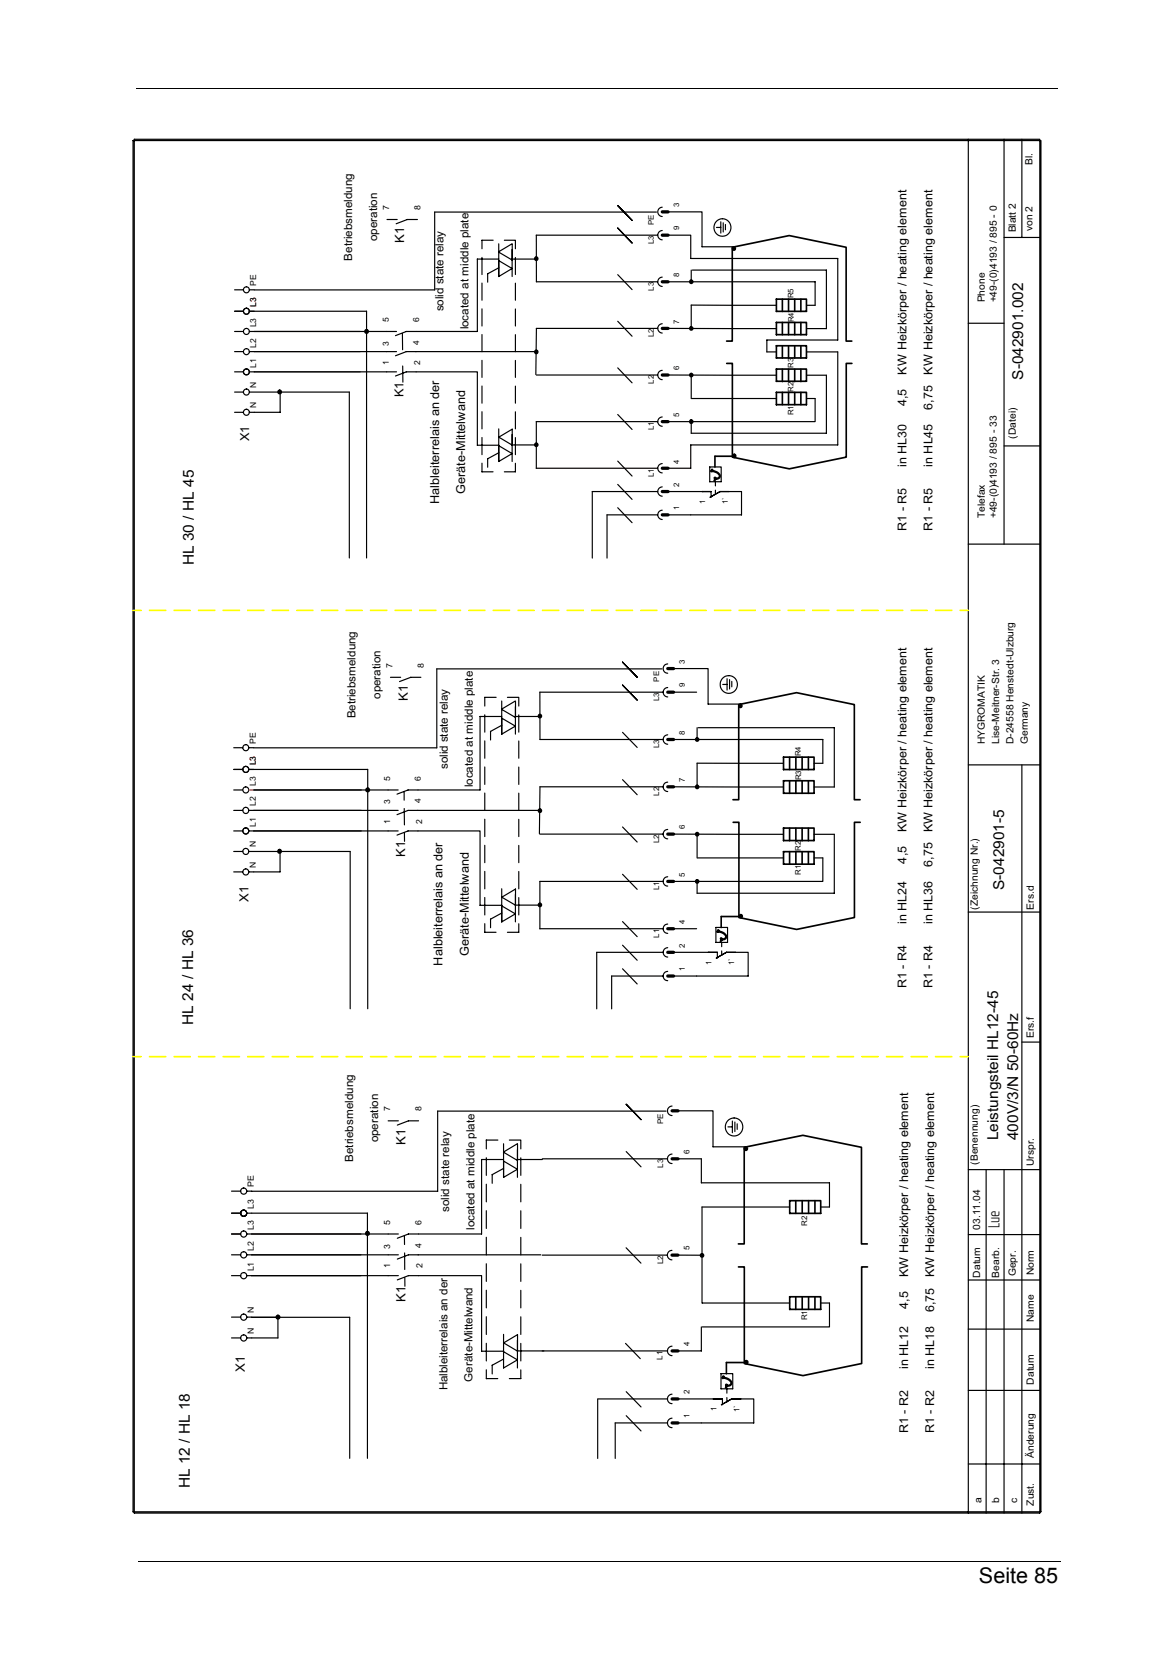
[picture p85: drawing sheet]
<svg xmlns="http://www.w3.org/2000/svg" width="210mm" height="297mm" viewBox="0 0 210 297" stroke-linecap="round" stroke-linejoin="round" font-family="sans-serif">
<defs><g id="words">
<text font-size="3.9" x="175.8" y="284.3">Seite 85</text>
<text font-size="3.2" x="179.5" y="220.6" transform="rotate(-90 179.5 220.6)">Lue</text>
<g font-size="2.7">
<text x="183.7" y="68.2" transform="rotate(-90 183.7 68.2)">S-042901.002</text>
<text x="34.8" y="101.5" transform="rotate(-90 34.8 101.5)">HL 30 / HL 45</text>
<text x="180.3" y="159.8" transform="rotate(-90 180.3 159.8)">S-042901-5</text>
<text x="34.7" y="184" transform="rotate(-90 34.7 184)">HL 24 / HL 36</text>
<text x="179.2" y="204.8" transform="rotate(-90 179.2 204.8)">Leistungsteil HL12-45</text>
<text x="182.8" y="204.8" transform="rotate(-90 182.8 204.8)">400V/3/N 50-60Hz</text>
<text x="34.1" y="267.3" transform="rotate(-90 34.1 267.3)">HL 12 / HL 18</text>
</g>
<g font-size="2.3">
<text x="72.6" y="43.7" transform="rotate(-90 72.6 43.7)">K1</text>
<text x="73.2" y="125.9" transform="rotate(-90 73.2 125.9)">K1</text>
<text x="72.7" y="153.8" transform="rotate(-90 72.7 153.8)">K1</text>
<text x="44.6" y="161.9" transform="rotate(-90 44.6 161.9)">X1</text>
<text x="72.8" y="205.5" transform="rotate(-90 72.8 205.5)">K1</text>
<text x="72.8" y="233.8" transform="rotate(-90 72.8 233.8)">K1</text>
<text x="43.9" y="246.4" transform="rotate(-90 43.9 246.4)">X1</text>
</g>
<g font-size="2.2">
<text x="72.4" y="71.3" transform="rotate(-90 72.4 71.3)">K1</text>
<text x="162.8" y="67.3" transform="rotate(-90 162.8 67.3)">KW Heizkörper / heating element</text>
<text x="167.4" y="67.3" transform="rotate(-90 167.4 67.3)">KW Heizkörper / heating element</text>
<text x="162.8" y="72.9" transform="rotate(-90 162.8 72.9)">4,5</text>
<text x="167.4" y="73.5" transform="rotate(-90 167.4 73.5)">6,75</text>
<text x="44.7" y="79.3" transform="rotate(-90 44.7 79.3)">X1</text>
<text x="162.8" y="83.8" transform="rotate(-90 162.8 83.8)">in HL30</text>
<text x="167.4" y="83.8" transform="rotate(-90 167.4 83.8)">in HL45</text>
<text x="83.6" y="88.7" transform="rotate(-90 83.6 88.7)">Geräte-Mittelwand</text>
<text x="78.8" y="90.5" transform="rotate(-90 78.8 90.5)">Halbleiterrelais an der</text>
<text x="162.8" y="95.3" transform="rotate(-90 162.8 95.3)">R1 - R5</text>
<text x="167.4" y="95.3" transform="rotate(-90 167.4 95.3)">R1 - R5</text>
<text x="162.8" y="149.4" transform="rotate(-90 162.8 149.4)">KW Heizkörper / heating element</text>
<text x="167.4" y="149.4" transform="rotate(-90 167.4 149.4)">KW Heizkörper / heating element</text>
<text x="162.8" y="155.1" transform="rotate(-90 162.8 155.1)">4,5</text>
<text x="167.4" y="155.7" transform="rotate(-90 167.4 155.7)">6,75</text>
<text x="162.8" y="166" transform="rotate(-90 162.8 166)">in HL24</text>
<text x="167.4" y="166" transform="rotate(-90 167.4 166)">in HL36</text>
<text x="79.5" y="173.4" transform="rotate(-90 79.5 173.4)">Halbleiterrelais an der</text>
<text x="84.2" y="171.6" transform="rotate(-90 84.2 171.6)">Geräte-Mittelwand</text>
<text x="162.8" y="177.5" transform="rotate(-90 162.8 177.5)">R1 - R4</text>
<text x="167.4" y="177.5" transform="rotate(-90 167.4 177.5)">R1 - R4</text>
<text x="163.1" y="229.3" transform="rotate(-90 163.1 229.3)">KW Heizkörper / heating element</text>
<text x="167.8" y="229.3" transform="rotate(-90 167.8 229.3)">KW Heizkörper / heating element</text>
<text x="163.1" y="235" transform="rotate(-90 163.1 235)">4,5</text>
<text x="167.8" y="235.6" transform="rotate(-90 167.8 235.6)">6,75</text>
<text x="163.1" y="245.9" transform="rotate(-90 163.1 245.9)">in HL12</text>
<text x="167.8" y="245.9" transform="rotate(-90 167.8 245.9)">in HL18</text>
<text x="163.1" y="257.4" transform="rotate(-90 163.1 257.4)">R1 - R2</text>
<text x="167.8" y="257.4" transform="rotate(-90 167.8 257.4)">R1 - R2</text>
</g>
<g font-size="2">
<text x="63.2" y="46.8" transform="rotate(-90 63.2 46.8)">Betriebsmeldung</text>
<text x="67.7" y="43.3" transform="rotate(-90 67.7 43.3)">operation</text>
<text x="79.6" y="55.9" transform="rotate(-90 79.6 55.9)">solid state relay</text>
<text x="84.1" y="59.2" transform="rotate(-90 84.1 59.2)">located at middle plate</text>
<text x="68.3" y="125.5" transform="rotate(-90 68.3 125.5)">operation</text>
<text x="63.8" y="129" transform="rotate(-90 63.8 129)">Betriebsmeldung</text>
<text x="80.4" y="138.1" transform="rotate(-90 80.4 138.1)">solid state relay</text>
<text x="84.9" y="141.4" transform="rotate(-90 84.9 141.4)">located at middle plate</text>
<text x="63.4" y="208.7" transform="rotate(-90 63.4 208.7)">Betriebsmeldung</text>
<text x="67.9" y="205.2" transform="rotate(-90 67.9 205.2)">operation</text>
<text x="80.7" y="217.7" transform="rotate(-90 80.7 217.7)">solid state relay</text>
<text x="85.2" y="220.9" transform="rotate(-90 85.2 220.9)">located at middle plate</text>
<text x="80.4" y="249.7" transform="rotate(-90 80.4 249.7)">Halbleiterrelais an der</text>
<text x="84.8" y="248.1" transform="rotate(-90 84.8 248.1)">Geräte-Mittelwand</text>
</g>
<g font-size="1.8">
<text x="185.4" y="29.6" transform="rotate(-90 185.4 29.6)">Bl.</text>
<text x="182.4" y="41.8" transform="rotate(-90 182.4 41.8)">Blatt 2</text>
<text x="185.4" y="41.5" transform="rotate(-90 185.4 41.5)">von 2</text>
<text x="176.9" y="54.3" transform="rotate(-90 176.9 54.3)">Phone</text>
<text x="179" y="54.3" transform="rotate(-90 179 54.3)">+49-(0)4193 / 895 - 0</text>
<text x="182.4" y="78.8" transform="rotate(-90 182.4 78.8)">(Datei)</text>
<text x="176.9" y="93.1" transform="rotate(-90 176.9 93.1)">Telefax</text>
<text x="179" y="93.1" transform="rotate(-90 179 93.1)">+49-(0)4193 / 895 - 33</text>
<text x="176.9" y="133.6" transform="rotate(-90 176.9 133.6)">HYGROMATIK</text>
<text x="179.4" y="133.6" transform="rotate(-90 179.4 133.6)">Lise-Meitner-Str. 3</text>
<text x="182" y="133.6" transform="rotate(-90 182 133.6)">D-24558 Henstedt-Ulzburg</text>
<text x="184.6" y="133.6" transform="rotate(-90 184.6 133.6)">Germany</text>
<text x="175.6" y="163.3" transform="rotate(-90 175.6 163.3)">(Zeichnung Nr.)</text>
<text x="185.6" y="163.4" transform="rotate(-90 185.6 163.4)">Ers.d</text>
<text x="185.6" y="186.5" transform="rotate(-90 185.6 186.5)">Ers.f</text>
<text x="175.6" y="209.2" transform="rotate(-90 175.6 209.2)">(Benennung)</text>
<text x="185.6" y="209.4" transform="rotate(-90 185.6 209.4)">Urspr.</text>
<text x="176" y="220.8" transform="rotate(-90 176 220.8)">03.11.04</text>
<text x="176" y="229.4" transform="rotate(-90 176 229.4)">Datum</text>
<text x="179.4" y="229.4" transform="rotate(-90 179.4 229.4)">Bearb.</text>
<text x="182.4" y="229.2" transform="rotate(-90 182.4 229.2)">Gepr.</text>
<text x="185.6" y="229" transform="rotate(-90 185.6 229)">Norm</text>
<text x="185.6" y="237.5" transform="rotate(-90 185.6 237.5)">Name</text>
<text x="185.6" y="248.7" transform="rotate(-90 185.6 248.7)">Datum</text>
<text x="185.6" y="261.8" transform="rotate(-90 185.6 261.8)">Änderung</text>
<text x="176.2" y="270" transform="rotate(-90 176.2 270)">a</text>
<text x="179.4" y="270" transform="rotate(-90 179.4 270)">b</text>
<text x="182.6" y="270" transform="rotate(-90 182.6 270)">c</text>
<text x="185.6" y="270.4" transform="rotate(-90 185.6 270.4)">Zust.</text>
</g>
<g font-size="1.5">
<text x="69.9" y="37.7" transform="rotate(-90 69.9 37.7)">7</text>
<text x="75.5" y="37.7" transform="rotate(-90 75.5 37.7)">8</text>
<text x="46" y="51.3" transform="rotate(-90 46 51.3)">PE</text>
<text x="46" y="58.8" transform="rotate(-90 46 58.8)">L3</text>
<text x="69.8" y="57.9" transform="rotate(-90 69.8 57.9)">5</text>
<text x="75.3" y="57.9" transform="rotate(-90 75.3 57.9)">6</text>
<text x="46" y="62.4" transform="rotate(-90 46 62.4)">L2</text>
<text x="69.8" y="65.5" transform="rotate(-90 69.8 65.5)">1</text>
<text x="69.8" y="62.1" transform="rotate(-90 69.8 62.1)">3</text>
<text x="75.3" y="61.9" transform="rotate(-90 75.3 61.9)">4</text>
<text x="75.4" y="65.5" transform="rotate(-90 75.4 65.5)">2</text>
<text x="46" y="69.7" transform="rotate(-90 46 69.7)">N</text>
<text x="46" y="66" transform="rotate(-90 46 66)">L1</text>
<text x="46" y="73.3" transform="rotate(-90 46 73.3)">N</text>
<text x="70.5" y="120" transform="rotate(-90 70.5 120)">7</text>
<text x="76.1" y="120" transform="rotate(-90 76.1 120)">8</text>
<text x="45.9" y="133.5" transform="rotate(-90 45.9 133.5)">PE</text>
<text x="45.9" y="141.1" transform="rotate(-90 45.9 141.1)">L3</text>
<text x="70.1" y="140.2" transform="rotate(-90 70.1 140.2)">5</text>
<text x="75.6" y="140.2" transform="rotate(-90 75.6 140.2)">6</text>
<text x="45.9" y="148.5" transform="rotate(-90 45.9 148.5)">L1</text>
<text x="45.9" y="144.8" transform="rotate(-90 45.9 144.8)">L2</text>
<text x="70.1" y="147.9" transform="rotate(-90 70.1 147.9)">1</text>
<text x="70.1" y="144.4" transform="rotate(-90 70.1 144.4)">3</text>
<text x="75.6" y="144.3" transform="rotate(-90 75.6 144.3)">4</text>
<text x="75.8" y="147.9" transform="rotate(-90 75.8 147.9)">2</text>
<text x="45.9" y="155.9" transform="rotate(-90 45.9 155.9)">N</text>
<text x="45.9" y="152.2" transform="rotate(-90 45.9 152.2)">N</text>
<text x="70.1" y="199.6" transform="rotate(-90 70.1 199.6)">7</text>
<text x="75.7" y="199.6" transform="rotate(-90 75.7 199.6)">8</text>
<text x="45.6" y="213.2" transform="rotate(-90 45.6 213.2)">PE</text>
<text x="45.6" y="220.9" transform="rotate(-90 45.6 220.9)">L3</text>
<text x="45.6" y="217.1" transform="rotate(-90 45.6 217.1)">L3</text>
<text x="70.1" y="219.9" transform="rotate(-90 70.1 219.9)">5</text>
<text x="75.7" y="219.9" transform="rotate(-90 75.7 219.9)">6</text>
<text x="45.6" y="224.6" transform="rotate(-90 45.6 224.6)">L2</text>
<text x="70.1" y="227.8" transform="rotate(-90 70.1 227.8)">1</text>
<text x="70.1" y="224.2" transform="rotate(-90 70.1 224.2)">3</text>
<text x="75.7" y="224.1" transform="rotate(-90 75.7 224.1)">4</text>
<text x="75.9" y="227.8" transform="rotate(-90 75.9 227.8)">2</text>
<text x="45.6" y="228.3" transform="rotate(-90 45.6 228.3)">L1</text>
<text x="45.6" y="239.5" transform="rotate(-90 45.6 239.5)">N</text>
<text x="45.6" y="235.8" transform="rotate(-90 45.6 235.8)">N</text>
</g>
<g font-size="1.5" fill="#f00">
<text x="46" y="55.2" transform="rotate(-90 46 55.2)">L3</text>
<text x="45.9" y="137.5" transform="rotate(-90 45.9 137.5)">L3</text>
</g>
<g font-size="1.4">
<text x="117.4" y="40.4" transform="rotate(-90 117.4 40.4)">PE</text>
<text x="122" y="41.4" transform="rotate(-90 122 41.4)">9</text>
<text x="122" y="37.2" transform="rotate(-90 122 37.2)">3</text>
<text x="117.4" y="43.8" transform="rotate(-90 117.4 43.8)">L3</text>
<text x="117.4" y="52.2" transform="rotate(-90 117.4 52.2)">L3</text>
<text x="122" y="49.8" transform="rotate(-90 122 49.8)">8</text>
<text x="142.5" y="53.6" transform="rotate(-90 142.5 53.6)">R5</text>
<text x="122" y="58.1" transform="rotate(-90 122 58.1)">7</text>
<text x="142.5" y="57.9" transform="rotate(-90 142.5 57.9)">R4</text>
<text x="117.4" y="60.5" transform="rotate(-90 117.4 60.5)">L2</text>
<text x="117.4" y="68.9" transform="rotate(-90 117.4 68.9)">L2</text>
<text x="122" y="66.5" transform="rotate(-90 122 66.5)">6</text>
<text x="142.5" y="70.3" transform="rotate(-90 142.5 70.3)">R2</text>
<text x="142.5" y="66" transform="rotate(-90 142.5 66)">R3</text>
<text x="117.4" y="77.3" transform="rotate(-90 117.4 77.3)">L1</text>
<text x="122" y="74.9" transform="rotate(-90 122 74.9)">5</text>
<text x="142.5" y="74.6" transform="rotate(-90 142.5 74.6)">R1</text>
<text x="122" y="83.3" transform="rotate(-90 122 83.3)">4</text>
<text x="117.4" y="85.7" transform="rotate(-90 117.4 85.7)">L1</text>
<text x="122" y="87.4" transform="rotate(-90 122 87.4)">2</text>
<text x="122" y="91.6" transform="rotate(-90 122 91.6)">1</text>
<text x="126.6" y="90.4" transform="rotate(-90 126.6 90.4)">1</text>
<text x="130.7" y="90.6" transform="rotate(-90 130.7 90.6)">1`</text>
<text x="123" y="119.2" transform="rotate(-90 123 119.2)">3</text>
<text x="118.3" y="125.9" transform="rotate(-90 118.3 125.9)">L3</text>
<text x="118.3" y="122.4" transform="rotate(-90 118.3 122.4)">PE</text>
<text x="123" y="123.5" transform="rotate(-90 123 123.5)">9</text>
<text x="123" y="131.9" transform="rotate(-90 123 131.9)">8</text>
<text x="118.3" y="134.4" transform="rotate(-90 118.3 134.4)">L3</text>
<text x="143.8" y="135.8" transform="rotate(-90 143.8 135.8)">R4</text>
<text x="118.3" y="142.9" transform="rotate(-90 118.3 142.9)">L2</text>
<text x="123" y="140.4" transform="rotate(-90 123 140.4)">7</text>
<text x="143.9" y="140.2" transform="rotate(-90 143.9 140.2)">R3</text>
<text x="123" y="148.9" transform="rotate(-90 123 148.9)">6</text>
<text x="118.3" y="151.4" transform="rotate(-90 118.3 151.4)">L2</text>
<text x="143.8" y="152.8" transform="rotate(-90 143.8 152.8)">R2</text>
<text x="118.3" y="159.9" transform="rotate(-90 118.3 159.9)">L1</text>
<text x="123" y="157.4" transform="rotate(-90 123 157.4)">5</text>
<text x="143.8" y="157.1" transform="rotate(-90 143.8 157.1)">R1</text>
<text x="123" y="165.9" transform="rotate(-90 123 165.9)">4</text>
<text x="118.3" y="168.4" transform="rotate(-90 118.3 168.4)">L1</text>
<text x="123" y="170.2" transform="rotate(-90 123 170.2)">2</text>
<text x="127.7" y="173.2" transform="rotate(-90 127.7 173.2)">1</text>
<text x="131.8" y="173.4" transform="rotate(-90 131.8 173.4)">1`</text>
<text x="123" y="174.4" transform="rotate(-90 123 174.4)">1</text>
<text x="119.1" y="201.9" transform="rotate(-90 119.1 201.9)">PE</text>
<text x="119.1" y="209.7" transform="rotate(-90 119.1 209.7)">L3</text>
<text x="123.8" y="207.2" transform="rotate(-90 123.8 207.2)">6</text>
<text x="144.9" y="220.2" transform="rotate(-90 144.9 220.2)">R2</text>
<text x="119.1" y="227" transform="rotate(-90 119.1 227)">L2</text>
<text x="123.8" y="224.5" transform="rotate(-90 123.8 224.5)">5</text>
<text x="144.9" y="237.1" transform="rotate(-90 144.9 237.1)">R1</text>
<text x="119" y="244.2" transform="rotate(-90 119 244.2)">L1</text>
<text x="123.8" y="241.7" transform="rotate(-90 123.8 241.7)">4</text>
<text x="123.8" y="250.4" transform="rotate(-90 123.8 250.4)">2</text>
<text x="123.8" y="254.7" transform="rotate(-90 123.8 254.7)">1</text>
<text x="128.6" y="253.4" transform="rotate(-90 128.6 253.4)">1</text>
<text x="132.8" y="253.6" transform="rotate(-90 132.8 253.6)">1`</text>
</g>
</g></defs>
<path d="M24.6 15.8v.2zM24.8 280.4l.1 .2z" fill="#000"/>
<path d="M24.6 15.9h165.3M24.9 280.5h165.6" fill="none" stroke="#000" stroke-width=".18"/>
<path d="M19.2 23.5h171.5v250h-171.5z" fill="#fff"/>
<g fill="none" stroke="#000" stroke-width=".21">
<path d="M69.5 39.4h1.8M75 39.4h-1.9l-2 .8M78 38.1h39.9M78 38.1v14h-32.4M110.9 36.9l2.6 2.7M118.9 37.2a.84 .84 0 0 0-.8 .8 .84 .84 0 0 0 .8 .9M119.9 38h6.2v6.3h5.8M129.4 39.8v2.1M173.9 25v246.7M180.3 25v72.7M183.5 25v17.6M42.1 59.5h1.6"/>
<path d="M42.1 52h1.6M42.1 55.9h1.6M44.8 59.5h26.4M44.8 55.9h21v44.3M44.8 52h.8M72.3 59.9v2.9M86.5 46.2v3.1M86.5 50.8v3.1M86.5 55.5v3.1M87.6 49.2v1.5M88.5 43.1h-2v1.6M89.5 46.8l2.4 1.4"/>
<path d="M89.6 46.5h-3.9v13h-12.8l-1.9 .8M89.6 43.8v5.9l2.4-1.5M89.6 48.1l-2.1 1.1M90.6 43.1h1.9v1.6M91.9 43.8l-2.4 1.5 2.4 1.4M91.9 46.5h4.4M92 43.9v5.8M92.5 46.2v3.1M92.5 50.9v3M92.5 55.5v3.1M96.3 59h21.8M96.3 50.6h21.8"/>
<path d="M96.3 59l-.1 8.3M110.9 57.7l2.6 2.7M110.9 49.3l2.6 2.7M110.9 41l2.6 2.6M118.1 42.2h-21.8v8.4M118.9 58.1a.84 .84 0 0 0-.8 .9 .84 .84 0 0 0 .8 .8M118.9 49.8a.84 .84 0 0 0-.8 .8 .84 .84 0 0 0 .8 .8M118.9 41.4a.84 .84 0 0 0-.8 .8 .84 .84 0 0 0 .8 .9M119.9 42.2h4.1v4.2h26.4v14.7h-12.7v2.1h1.7M119.9 59h19.5M119.9 50.6h26.5v4.2h-1.6M124.1 48.5v2.1"/>
<path d="M124.3 48.5h24.1v10.5h-3.6M124.4 50.3h.1M128.6 40.8h.8M129.9 40v1.7M130.3 40.3v1M139.4 54.8h-15.3v4.2M173.8 58.1h6.5M180.3 42.6h6.4M42.1 66.8h1.6M42.1 63.1h1.6M42.1 74h1.6M42.1 70.4h1.6"/>
<path d="M44.8 66.8h26.4M44.8 63.1h26.4M44.8 70.4h17.9v29.8M50.3 70.4v3.6h-5.5M72.3 65.7v2.9M74.7 66.8h11v13.2h3.9M74.7 66.8h-1.8l-1.9 .7M86.5 60.1v3.1M86.5 64.7v3.1M86.5 69.3v3.1M86.5 73.9v3.1M86.5 78.6v3.1"/>
<path d="M89.5 78.5l2.4 1.4h4.7M89.6 77v5.9l2.4-1.4M89.6 78.5l2.4-1.4v5.8M92.5 60.1v3.1M92.5 64.7v3.1M92.5 69.3v3.1M92.5 74v3M92.5 78.6v3.1M96 63.1h-23.1l-1.9 .8M96.3 62.9l.3 .3M96.3 67.3h21.8M110.9 66.1l2.6 2.7"/>
<path d="M110.9 74.4l2.6 2.7M118.1 75.7h-21.8v8.4M118.9 66.5a.84 .84 0 0 0-.8 .8 .84 .84 0 0 0 .8 .9M118.9 74.9a.84 .84 0 0 0-.8 .8 .84 .84 0 0 0 .8 .9M119.9 67.3l19.5 .1M124.1 67.4v4.2M124.1 75.7v2.1M124.2 71.6h15.2M144.8 71.6h1.6v4.1h-26.4M144.8 67.4h3.6v10.4h-24.3M144.8 63.2h5.6v16.7h-26.4v4.2M86.5 83.2v1.6l2-.1"/>
<path d="M87.6 82.4v1.5M89.5 80l2.4 1.5M89.6 81.3l-2.1 1.1M92.5 83.2v1.5h-1.9M96.3 84.1h21.8M110.9 82.8l2.6 2.7M110.9 91.2l2.6 2.7M110.9 87l2.6 2.7M118.1 88.3h-11.8v11.9M118.1 92.5h-9.1v7.7M118.9 83.3a.84 .84 0 0 0-.8 .8 .84 .84 0 0 0 .8 .8M118.9 91.6a.84 .84 0 0 0-.8 .9 .84 .84 0 0 0 .8 .8"/>
<path d="M118.9 87.4a.84 .84 0 0 0-.8 .9 .84 .84 0 0 0 .8 .8M119.9 84.1h4.1M120 88.3h7.7v1M127.4 86.5h2.1v-2.6h-2.1v2.6M128.5 86.5v.8M128.5 88v.8M129.3 88.3h3.8v4.2h-13.2M129.3 88.3l-1.8 1M173.8 97.7h12.9M180.3 80.1h6.4M111.8 118.9l2.6 2.7M119.9 119.2a.84 .84 0 0 0-.8 .9 .84 .84 0 0 0 .8 .8"/>
<path d="M42 134.3h1.6M42 138.2h1.6M44.7 138.2h21.3v43M44.7 134.3h.9M70.1 121.6h1.8M75.6 121.6h-1.9l-2 .8M87 128.4v3.1M87 133.1v3.1M87 137.7v3.2M89.1 125.2h-2.1v1.6M90.1 129l2.4 1.4M90.1 127.4l2.4 1.4"/>
<path d="M90.1 128.7h-3.9v13.2h-12.9l-2 .7M90.1 125.9v5.9l2.4-1.4M90.1 130.3l-2 1v1.6M91.1 125.2h2.1v1.6M92.5 125.9l-2.4 1.5M92.5 128.7h4.5M92.6 126l-.1 5.8M93.2 128.4v3.1M93.2 133.1v3.1M93.2 137.8v3.1M96.9 124.3h22.2M96.9 124.3v8.5h22.2"/>
<path d="M111.8 131.5l2.6 2.7M111.8 123l2.6 2.7M118.8 120.1h-40.4v14.2h-32.8M119.9 132a.85 .85 0 0 0-.8 .8 .85 .85 0 0 0 .8 .9M119.9 123.5a.85 .85 0 0 0-.8 .8 .85 .85 0 0 0 .8 .9M120.9 120.1h6.2v6.3h6M120.9 132.8h26.8v4.3h-1.5M120.9 124.3h4.2M125.2 130.7v2.1M125.4 130.7h24.4v10.6h-3.6M129.8 122.9h.8M130.6 121.9v2"/>
<path d="M131 122v1.7M131.4 122.4v.9M132.6 126.7l.4 .4M140.7 137.1h-15.5v4.2M173.9 137.4h12.8M183.5 137.4v134.3M42 149.2h1.6M42 145.5h1.6M42 141.9h1.6M42 156.6h1.6M42 152.9h1.6M44.7 149.2h26.8"/>
<path d="M44.7 145.5h26.8M44.7 152.9h18.2v28.3M45.6 141.9h25.9M50.3 152.9v3.7h-5.6M66.2 141.5l.2 .1M71.3 150l2-.8h12.9v13.4h3.9M72.6 142.2v1.5M72.6 145.2v2.9M72.6 149.6v1.5M87 142.4v3.2M87 147.1v3.1M87 151.8v3.1"/>
<path d="M87 156.5v3.1M90.1 159.6v6l2.4-1.5M93.2 142.4v3.2M93.2 147.1v3.1M93.2 151.8v3.1M93.2 156.5v3.1M96.7 145.5h-23.4l-2 .8M96.9 158.3h22.2M96.9 149.8h22.2M96.9 158.3v8.5M111.8 148.5l2.6 2.7M111.8 140l2.6 2.7"/>
<path d="M111.8 157l2.6 2.7M119.1 141.3h-22.2v8.4M119.9 149a.85 .85 0 0 0-.8 .8 .85 .85 0 0 0 .8 .9M119.9 140.5a.85 .85 0 0 0-.8 .8 .85 .85 0 0 0 .8 .9M119.9 157.5a.84 .84 0 0 0-.8 .8 .84 .84 0 0 0 .8 .8M120.9 141.3h19.8M120.9 149.8h11.8M124.9 141.4l.2 .3M125.2 149.8v4.3M125.2 158.3v2.1M125.3 154.1h15.4M125.4 149.5l.1 .1"/>
<path d="M132.7 149.8h8M146.2 154.1h1.5v4.2h-26.7M146.2 149.8h3.6v10.6h-24.6M87 161.2v3.1M87 165.9v1.5h2.1M90.1 162.7l2.4 1.4M90.1 164l-2 1.1v1.5M93.2 161.2v3.1M93.2 165.9v1.5h-2.1M96.9 166.8h22.2M97.2 162.5h-4.7l-2.4-1.4 2.5-1.4-.1 5.9M107.1 171h12"/>
<path d="M107.1 171v10.2M109.8 175.3h9.3M109.8 175.3v5.9M111.8 165.5l2.6 2.7M111.8 174l2.6 2.7M111.8 169.7l2.6 2.8M119.9 166a.84 .84 0 0 0-.8 .8 .84 .84 0 0 0 .8 .8M119.9 174.4a.84 .84 0 0 0-.8 .9 .84 .84 0 0 0 .8 .8M119.9 170.2a.85 .85 0 0 0-.8 .8 .85 .85 0 0 0 .8 .9M120.9 166.8h4.2M121 171h7.8v1.1M128.5 166.6h2.1v2.6h-2.1"/>
<path d="M128.5 166.6v2.7M129.6 169.2v.8M129.6 170.8v.8M130.4 171h3.9v4.3h-13.4M130.4 171l-1.8 1.1M132.7 164.6l.3 .3M173.8 163.8h12.9M78.6 199.5h41M78.6 199.5v14.4h-33.4M112.4 198.3l2.7 2.8M120.7 198.6a.86 .86 0 0 0-.8 .9 .86 .86 0 0 0 .8 .8M121.7 199.5h6.3v6.5h6.1"/>
<path d="M183.5 187.1h3.2M41.6 217.9h1.6M41.6 213.9h1.6M44.3 217.9h21.7M44.3 213.9h.9M66 217.9v44M69.7 201.3h1.8M75.2 201.3h-1.9l-2 .8M87.3 207.9v3.2M87.3 212.7v3.1M87.3 217.4v3.2M88.4 210.9v1.6"/>
<path d="M89.4 204.7h-2.1v1.6M90.4 208.5l2.5 1.5M90.4 208.2h-3.9v13.4h-13.2l-2 .8M90.4 205.4v6l2.5-1.4M90.4 209.8l-2 1.2M91.5 204.7h2v1.6M92.9 205.4l-2.5 1.5 2.5 1.5M92.9 208.2h4.5M92.9 205.5v5.9M93.5 207.9v3.2M93.5 212.7v3.1M93.5 217.4v3.2"/>
<path d="M97.4 208.1h22.4M112.4 206.8l2.7 2.8M120.7 207.3a.86 .86 0 0 0-.8 .8 .86 .86 0 0 0 .8 .9M121.7 208.1h4.2v4.3h23v4.4h-1.5M130.7 202.4h.8M131.5 201.3v2.1M132 201.5v1.7M132.4 201.8v1M141.8 216.8h-15.8l.1 17.2M173.9 210.1h12.8M177.1 210.1v61.6M180.3 210.1v61.6"/>
<path d="M41.6 229.1h1.6M41.6 225.4h1.6M41.6 221.6h1.6M41.6 236.5h1.6M44.3 229.1h27.2M44.3 225.4h27.2M44.3 221.6h27.2M44.3 236.5h.9M45.2 236.6h17.6v25.3M49.9 236.5v3.8h-5.6M71.3 229.9l2-.8h13.2v13.6h3.9M72.6 222v1.5"/>
<path d="M72.7 225v3M72.7 229.5v1.5M87.3 222.2v3.2M87.3 227v3.1M87.3 231.7v3.2M87.3 236.5v3.2M90.4 239.6v6.1l2.5-1.5M93.5 222.2v3.2M93.5 227v3.1M93.5 231.7v3.2M93.5 236.5v3.2M97.1 225.4h-23.8l-2 .7"/>
<path d="M97.4 225.4h22.4M112.4 224.1l2.7 2.7M120.7 224.6a.86 .86 0 0 0-.9 .8 .86 .86 0 0 0 .9 .9M121.7 225.4h4.2M125.7 225.4l.4 .4M125.9 238.3v4.3h-4.2M126.1 234h15.7M147.4 234h1.5v4.3h-22.8M173.8 238.7h12.9M173.9 229.9h12.8M173.9 221.7h12.8M41.6 240.3h1.6"/>
<path d="M87.3 241.2v3.2M87.3 246v1.6M87.3 247.6h2.1M88.4 245.2v1.5M90.4 242.7l2.5 1.5M90.4 241.2l2.5 1.4h26.9M90.4 244.1l-2 1.1M90.4 241.2l2.5-1.5v6M93.5 241.3v3.1M93.5 246v1.6h-2M107.3 251.2v10.7M107.4 251.2h12.4"/>
<path d="M110.4 255.5h9.4M110.5 255.5v6.4M112.3 241.3l2.7 2.7M112.4 254.2l2.7 2.8M112.4 249.9l2.7 2.8M120.7 254.7a.86 .86 0 0 0-.8 .8 .86 .86 0 0 0 .8 .9M120.7 250.4a.86 .86 0 0 0-.8 .8 .86 .86 0 0 0 .8 .9M120.7 241.8a.86 .86 0 0 0-.8 .8 .86 .86 0 0 0 .8 .9M121.7 251.2h8v1.1M129.5 249.4h2.1v-2.7h-2.2l.1 2.7M130.5 249.4v.8M130.5 251v.8"/>
<path d="M131.4 251.2h3.9v4.4l-13.6-.1M131.4 251.2l-1.9 1.1M133.7 244.9v.1M173.9 249.7h12.8M23.9 271.5h163v-246.3h-163v246.3M24.1 271.7h162.6v-246.7h-162.6v246.7M173.9 262.9h12.8"/>
<circle cx="44.2" cy="55.9" r=".54"/>
<circle cx="44.2" cy="59.5" r=".54"/>
<circle cx="44.2" cy="52" r=".54"/>
<circle cx="129.7" cy="40.8" r="1.56"/>
<circle cx="44.2" cy="74" r=".54"/>
<circle cx="44.2" cy="63.1" r=".54"/>
<circle cx="44.2" cy="70.4" r=".54"/>
<circle cx="44.2" cy="66.8" r=".54"/>
<circle cx="44.1" cy="138.2" r=".54"/>
<circle cx="44.1" cy="134.3" r=".54"/>
<circle cx="130.9" cy="122.9" r="1.57"/>
<circle cx="44.1" cy="156.6" r=".54"/>
<circle cx="44.1" cy="149.2" r=".54"/>
<circle cx="44.1" cy="145.5" r=".54"/>
<circle cx="44.1" cy="141.9" r=".54"/>
<circle cx="44.1" cy="152.9" r=".54"/>
<circle cx="43.8" cy="213.9" r=".56"/>
<circle cx="43.8" cy="217.9" r=".55"/>
<circle cx="131.8" cy="202.4" r="1.6"/>
<circle cx="43.8" cy="225.4" r=".55"/>
<circle cx="43.8" cy="221.6" r=".55"/>
<circle cx="43.8" cy="236.5" r=".55"/>
<circle cx="43.8" cy="229.1" r=".55"/>
<circle cx="43.8" cy="240.3" r=".55"/>
</g>
<g fill="none" stroke="#000" stroke-width=".3">
<path d="M139.4 57.9h5.4v2.2h-5.4v-2.2M139.4 53.7h5.4v2.2h-5.4v-2.2M140.5 53.7v2.2M140.5 57.9v2.2M141.6 53.7v2.2M141.6 57.9v2.2M142.7 53.7v2.2M142.7 57.9v2.2M143.8 53.7v2.2M143.8 57.9v2.2M130.5 61.3h1v-16.9l10.2-2.1 10.2 2.1v16.9h1.1M130.5 65.3h1v16.8l10.2 2.1 10.2-2.1v-16.8h1.1"/>
<path d="M139.4 70.5h5.4v2.2h-5.4v-2.2M139.4 66.3h5.4v2.2h-5.4M139.4 62.1h5.4v2.2h-5.4v-2.2M139.4 66.3v2.2M140.5 62.1v2.2M140.5 66.3v2.2M140.5 70.5v2.2M141.6 62.1v2.2M141.6 66.3v2.2M141.6 70.5v2.2M142.7 62.1v2.2M142.7 66.3v2.2"/>
<path d="M142.7 70.5v2.2M143.8 62.1v2.2M143.8 66.3v2.2M143.8 70.5v2.2M131.5 81.9h-3.1v2M140.7 136h5.5v2.2h-5.5zM141.8 136v2.2M142.9 136v2.2M144 136v2.2M145.2 136v2.2M131.6 143.6h1v-17.1l10.4-2.1 10.4 2.1v17.1h1M131.6 147.7h1.1v17.1l10.3 2.1 10.4-2.1v-17.1h1.1"/>
<path d="M140.7 148.7h5.5v2.3h-5.5zM140.7 140.2h5.5v2.3h-5.5zM140.7 155.2h5.5v-2.3h-5.5v2.3M141.8 140.2v2.3M141.8 148.7v2.3M141.8 152.9v2.3M142.9 140.2v2.3M142.9 148.7v2.3M142.9 152.9v2.3M144 140.2v2.3M144 148.7v2.3M144 152.9v2.3"/>
<path d="M145.2 140.2v2.3M145.2 148.7v2.3M145.2 152.9v2.3M132.7 164.6h-3.2v2M141.8 215.6h5.6v2.3h-5.6M141.8 215.6v2.3M142.9 215.6v2.3M144 215.6v2.3M145.2 215.6v2.3M146.3 215.6v2.3M132.6 223.4h1v-17.4l10.6-2.1 10.5 2.1v17.4h1M132.6 227.5h1v17.4l10.6 2.1 10.5-2.1v-17.4h1.1"/>
<path d="M141.8 232.9h5.6v2.2h-5.6M141.8 232.9v2.3M142.9 232.9v2.2M144 232.9v2.2M145.2 232.9v2.2M146.3 232.9v2.2M133.7 244.7h-3.3v2"/>
<circle cx="65.8" cy="59.5" r=".3"/>
<circle cx="96.3" cy="46.4" r=".28"/>
<circle cx="124.1" cy="50.6" r=".28"/>
<circle cx="124.1" cy="59" r=".27"/>
<circle cx="131.8" cy="44.6" r=".27"/>
<circle cx="50.2" cy="70.4" r=".3"/>
<circle cx="96.3" cy="79.9" r=".27"/>
<circle cx="96.3" cy="63.2" r=".28"/>
<circle cx="124.1" cy="75.7" r=".28"/>
<circle cx="124.1" cy="67.4" r=".27"/>
<circle cx="131.8" cy="81.9" r=".28"/>
<circle cx="96.9" cy="128.6" r=".28"/>
<circle cx="125.2" cy="132.8" r=".28"/>
<circle cx="132.9" cy="126.8" r=".28"/>
<circle cx="50.2" cy="152.9" r=".31"/>
<circle cx="66" cy="141.9" r=".31"/>
<circle cx="96.9" cy="145.6" r=".28"/>
<circle cx="125.2" cy="149.8" r=".28"/>
<circle cx="125.2" cy="158.3" r=".28"/>
<circle cx="125.2" cy="141.3" r=".28"/>
<circle cx="96.9" cy="162.5" r=".28"/>
<circle cx="133" cy="164.5" r=".28"/>
<circle cx="133.9" cy="206.3" r=".28"/>
<circle cx="49.9" cy="236.5" r=".31"/>
<circle cx="66" cy="221.5" r=".31"/>
<circle cx="126" cy="225.5" r=".28"/>
<circle cx="134" cy="244.6" r=".28"/>
</g>
<path d="M45.6 59.5h19.1M45.6 66.8h19.1M45.6 63.1h19.1" fill="none" stroke="#9a0000" stroke-width=".21"/>
<g fill="none" stroke="#000" stroke-width=".58">
<path d="M118.9 38h1.1M118.9 59h1.1M118.9 50.6h1.1M118.9 42.2h1.1M118.9 67.3h1.1M118.9 75.7h1.1M118.9 84.1h1.1M118.9 92.5h1.1M118.9 88.3h1.1M119.9 132.8h1.1M119.9 124.3h1.1M119.9 120.1h1.1"/>
<path d="M119.9 149.8h1.1M119.9 141.3h1.1M119.9 158.3h1.1M119.9 166.8h1.1M119.9 175.3h1.1M119.9 171h1.1M120.7 199.5h1M120.7 208.1h1M120.7 225.4h1M120.7 255.5h1M120.7 251.2h1M120.7 242.6h1"/>
</g>
<g fill="#000">
<circle cx="65.8" cy="59.5" r=".3"/>
<circle cx="96.3" cy="46.4" r=".28"/>
<circle cx="124.1" cy="59" r=".27"/>
<circle cx="124.1" cy="50.6" r=".28"/>
<circle cx="131.8" cy="44.6" r=".27"/>
<circle cx="50.2" cy="70.4" r=".3"/>
<circle cx="96.3" cy="63.2" r=".28"/>
<circle cx="96.3" cy="79.9" r=".27"/>
<circle cx="124.1" cy="67.4" r=".27"/>
<circle cx="124.1" cy="75.7" r=".28"/>
<circle cx="131.8" cy="81.9" r=".28"/>
<circle cx="96.9" cy="128.6" r=".28"/>
<circle cx="125.2" cy="132.8" r=".28"/>
<circle cx="132.9" cy="126.8" r=".28"/>
<circle cx="50.2" cy="152.9" r=".31"/>
<circle cx="66" cy="141.9" r=".31"/>
<circle cx="96.9" cy="145.6" r=".28"/>
<circle cx="125.2" cy="141.3" r=".28"/>
<circle cx="125.2" cy="158.3" r=".28"/>
<circle cx="125.2" cy="149.8" r=".28"/>
<circle cx="96.9" cy="162.5" r=".28"/>
<circle cx="133" cy="164.5" r=".28"/>
<circle cx="133.9" cy="206.3" r=".28"/>
<circle cx="49.9" cy="236.5" r=".31"/>
<circle cx="66" cy="221.5" r=".31"/>
<circle cx="126" cy="225.5" r=".28"/>
<circle cx="134" cy="244.6" r=".28"/>
</g>
<path d="M127.8 84.3a.16 .16 0 0 1 .1 .3 .16 .16 0 0 1-.3 0 1.45 1.45 0 0 1 1.7 1 .56 .56 0 0 1-1 .2h.1l.1 .2-.2 .3M128.9 167l.1 .3h-.2h.3a1.47 1.47 0 0 1 1.3 .9 .52 .52 0 0 1-.4 .5 .52 .52 0 0 1-.5-.2l.1 .2-.2 .3M129.9 247.2v.2l-.2 .1a1.48 1.48 0 0 1 1.6 1 .59 .59 0 0 1-.9 .2 .31 .31 0 0 1-.1 .5" fill="none" stroke="#000" stroke-width=".4"/>
<path d="M44.7 141.9h.9" fill="none" stroke="#f00" stroke-width=".21"/>
<g fill="none" stroke="#ff0" stroke-width=".3">
<path d="M23.9 109.6h1.4M26.8 109.6h3M31.2 109.6h3M35.7 109.6h2.9M40.1 109.6h2.9M44.5 109.6h2.9M48.9 109.6h2.9M53.3 109.6h2.9M57.7 109.6h2.9M62.1 109.6h2.9M66.5 109.6h3M70.9 109.6h3"/>
<path d="M75.4 109.6h2.9M79.8 109.6h2.9M84.2 109.6h2.9M88.6 109.6h2.9M93 109.6h2.9M97.4 109.6h2.9M101.8 109.6h2.9M106.2 109.6h3M110.6 109.6h3M115.1 109.6h2.9M119.5 109.6h2.9M123.9 109.6h2.9"/>
<path d="M128.3 109.6h2.9M132.7 109.6h2.9M137.1 109.6h2.9M141.5 109.6h2.9M145.9 109.6h3M150.3 109.6h3M154.8 109.6h2.9M159.2 109.6h2.9M163.6 109.6h2.9M168 109.6h2.9M172.4 109.6h1.5M23.9 189.8h1.4"/>
<path d="M26.8 189.8h3M31.2 189.8h3M35.7 189.8h2.9M40.1 189.8h2.9M44.5 189.8h2.9M48.9 189.8h2.9M53.3 189.8h2.9M57.7 189.8h2.9M62.1 189.8h2.9M66.5 189.8h3M70.9 189.8h3M75.4 189.8h2.9"/>
<path d="M79.8 189.8h2.9M84.2 189.8h2.9M88.6 189.8h2.9M93 189.8h2.9M97.4 189.8h2.9M101.8 189.8h2.9M106.2 189.8h3M110.6 189.8h3M115.1 189.8h2.9M119.5 189.8h2.9M123.9 189.8h2.9M128.3 189.8h2.9"/>
<path d="M132.7 189.8h2.9M137.1 189.8h2.9M141.5 189.8h2.9M145.9 189.8h3M150.3 189.8h3M154.8 189.8h2.9M159.2 189.8h2.9M163.6 189.8h2.9M168 189.8h2.9M172.4 189.8h1.5"/>
</g>
<use href="#words"/>
</svg>
